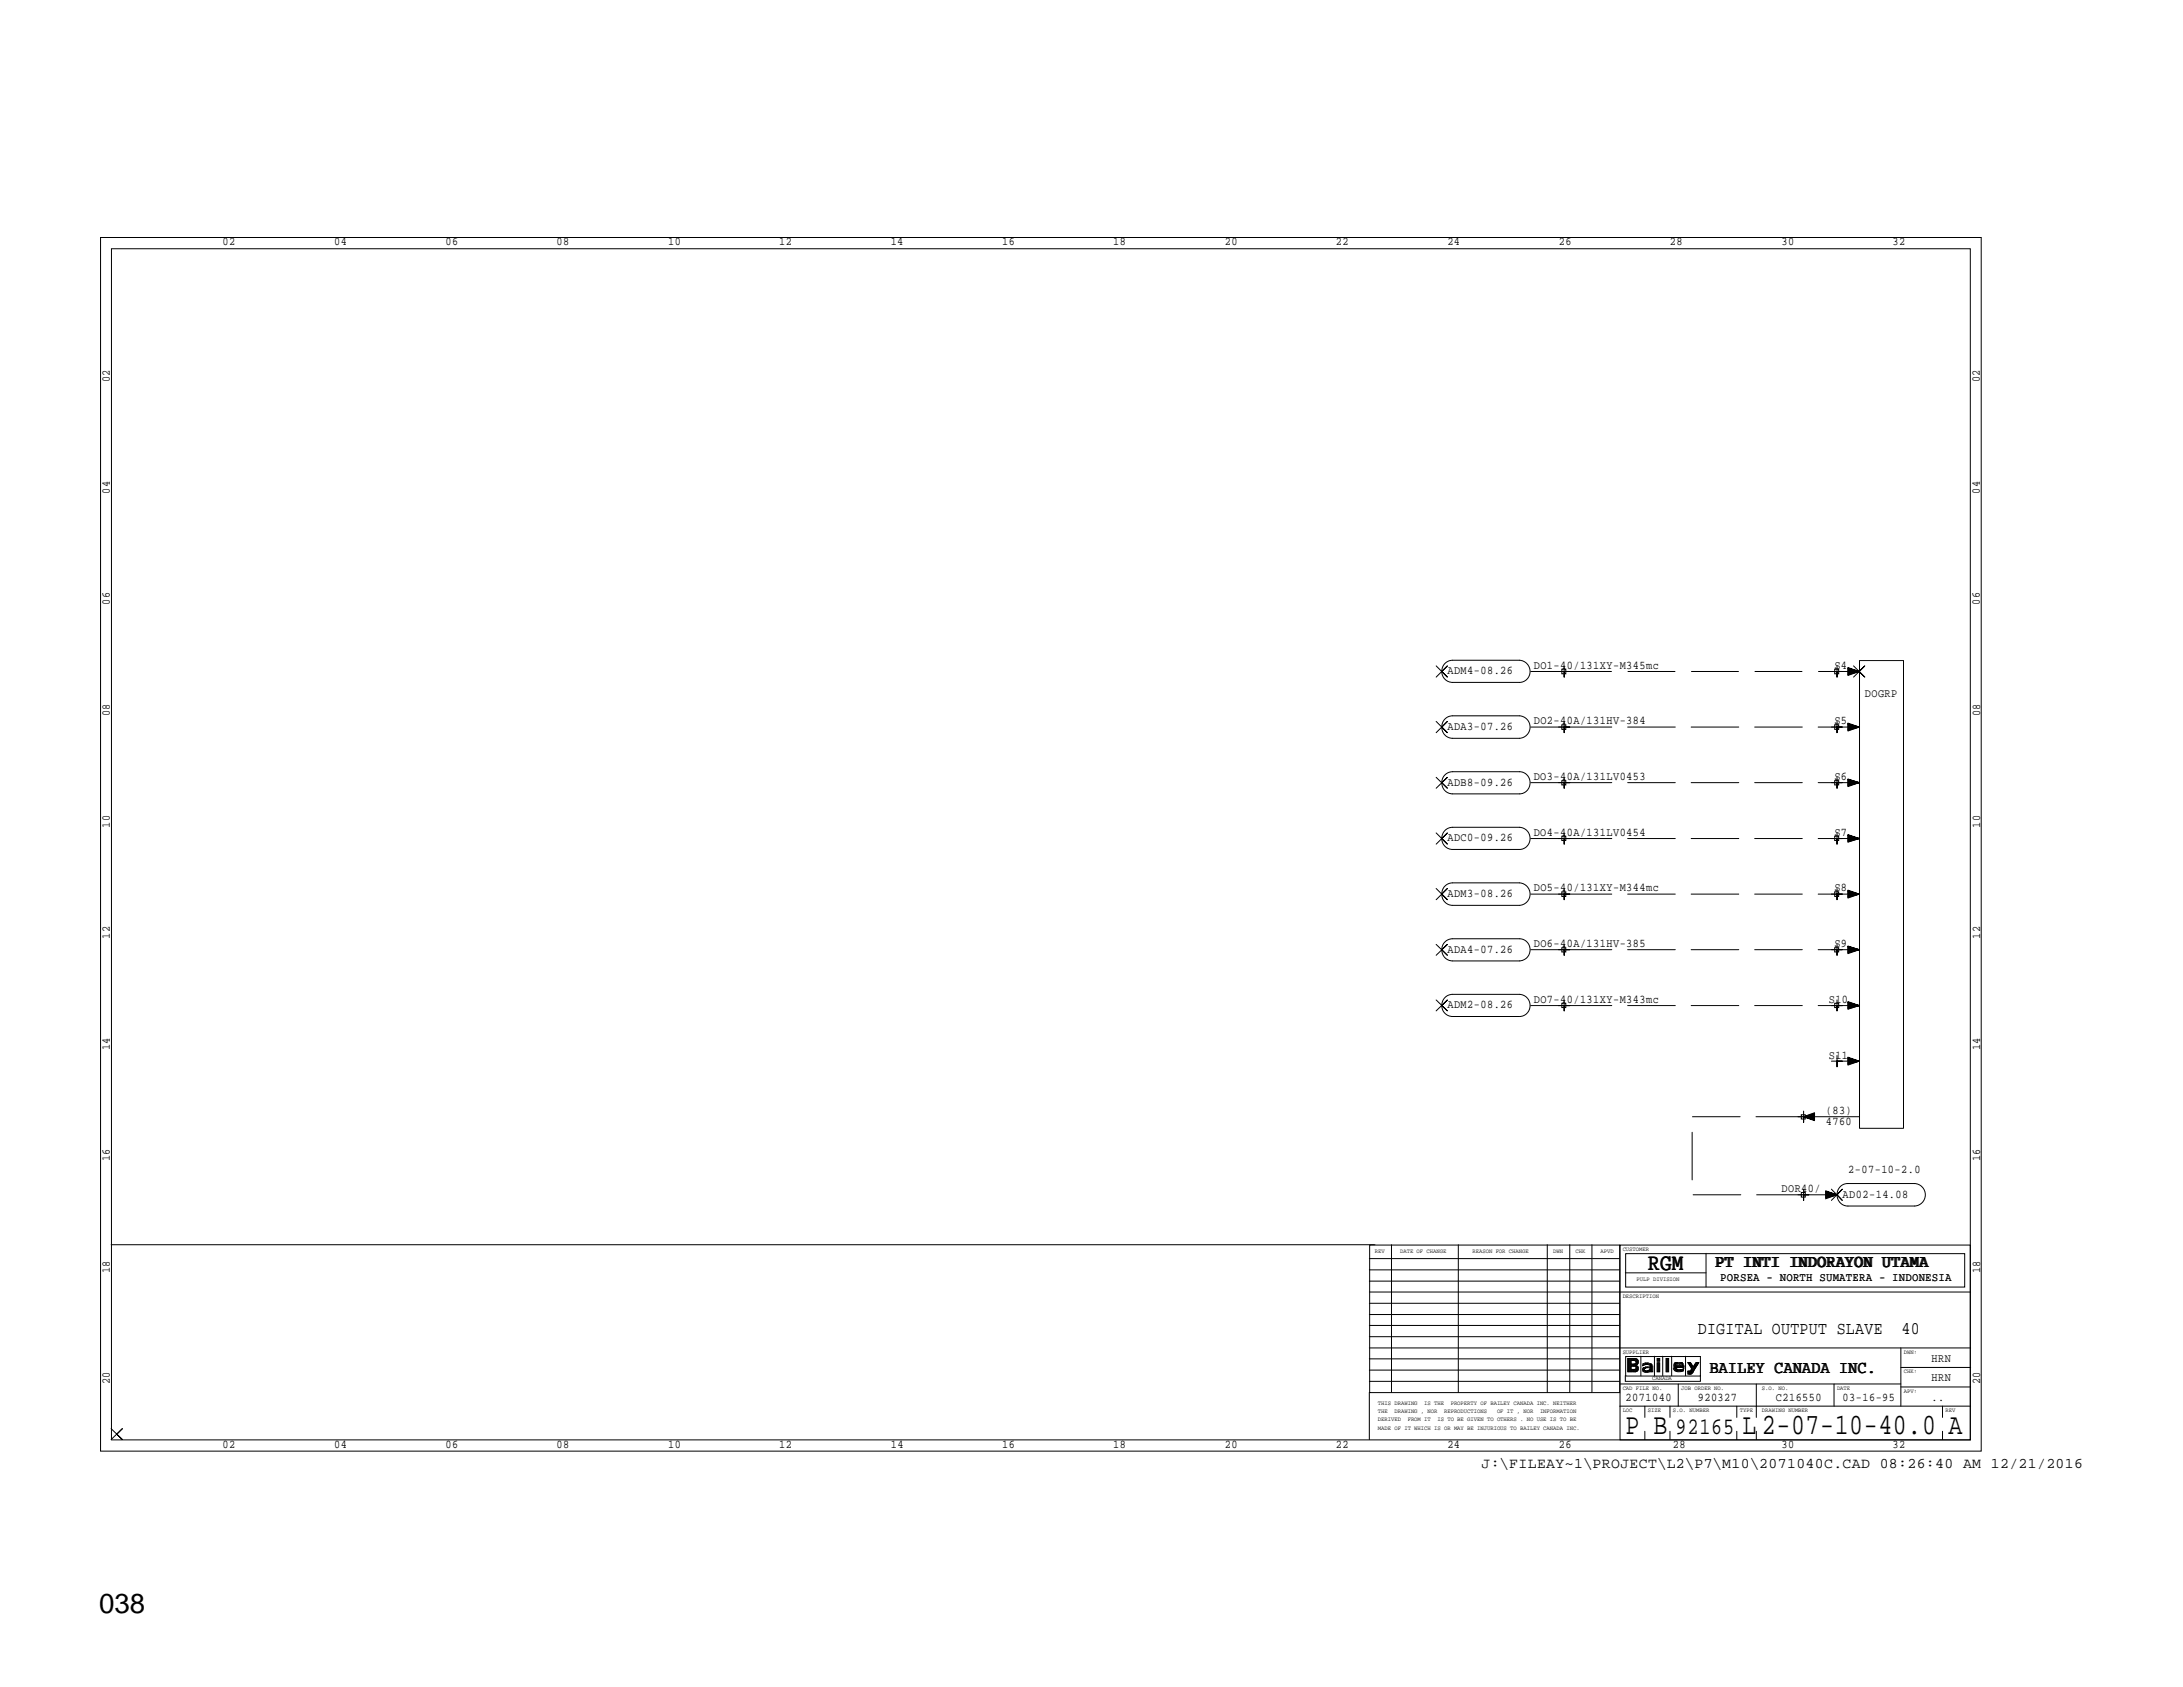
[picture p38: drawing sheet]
<svg xmlns="http://www.w3.org/2000/svg" width="279mm" height="216mm" viewBox="0 0 279 216" stroke-linecap="round" stroke-linejoin="round" font-family="sans-serif">
<defs><g id="words">
<g font-size="3.8">
<text x="208.1" y="183.5">P B</text>
<text x="223" y="183.5">L 2-07-10-40.0 A</text>
</g>
<text font-size="3.5" x="12.7" y="206.4">038</text>
<g font-size="3">
<text x="210.9" y="162.5">RGM</text>
<text x="214.5" y="183.6">92165</text>
</g>
<g font-size="2.3">
<text x="219.7" y="162.2">PT INTI INDORAYON UTAMA</text>
<text x="217.3" y="170.7">DIGITAL OUTPUT SLAVE</text>
<text x="243.4" y="170.7">40</text>
<text x="218.9" y="175.7">BAILEY CANADA INC.</text>
</g>
<text font-size="1.9" x="189.6" y="187.9">J:\FILEAY~1\PROJECT\L2\P7\M10\2071040C.CAD 08:26:40 AM 12/21/2016</text>
<g font-size="1.5">
<text x="28.5" y="31.4">02</text>
<text x="42.8" y="31.4">04</text>
<text x="57" y="31.4">06</text>
<text x="71.2" y="31.4">08</text>
<text x="85.5" y="31.4">10</text>
<text x="99.7" y="31.4">12</text>
<text x="114" y="31.4">14</text>
<text x="128.3" y="31.4">16</text>
<text x="142.5" y="31.4">18</text>
<text x="156.8" y="31.4">20</text>
<text x="171" y="31.4">22</text>
<text x="185.2" y="31.4">24</text>
<text x="199.5" y="31.4">26</text>
<text x="213.7" y="31.4">28</text>
<text x="228" y="31.4">30</text>
<text x="242.2" y="31.4">32</text>
<text x="14.1" y="48.9" transform="rotate(-90 14.1 48.9)">02</text>
<text x="253.4" y="48.9" transform="rotate(-90 253.4 48.9)">02</text>
<text x="14.1" y="63.2" transform="rotate(-90 14.1 63.2)">04</text>
<text x="253.4" y="63.2" transform="rotate(-90 253.4 63.2)">04</text>
<text x="14.1" y="77.4" transform="rotate(-90 14.1 77.4)">06</text>
<text x="253.4" y="77.4" transform="rotate(-90 253.4 77.4)">06</text>
<text x="185.3" y="86.3">ADM4-08.26</text>
<text x="196.3" y="85.6">DO1-40/131XY-M345mc</text>
<text x="234.8" y="85.6">S4</text>
<text x="238.7" y="89.2">DOGRP</text>
<text x="14.1" y="91.7" transform="rotate(-90 14.1 91.7)">08</text>
<text x="185.3" y="93.4">ADA3-07.26</text>
<text x="196.3" y="92.7">DO2-40A/131HV-384</text>
<text x="234.8" y="92.7">S5</text>
<text x="253.4" y="91.7" transform="rotate(-90 253.4 91.7)">08</text>
<text x="185.3" y="100.5">ADB8-09.26</text>
<text x="196.3" y="99.8">DO3-40A/131LV0453</text>
<text x="234.8" y="99.8">S6</text>
<text x="14.1" y="105.9" transform="rotate(-90 14.1 105.9)">10</text>
<text x="185.3" y="107.7">ADC0-09.26</text>
<text x="196.3" y="106.9">DO4-40A/131LV0454</text>
<text x="234.8" y="106.9">S7</text>
<text x="253.4" y="105.9" transform="rotate(-90 253.4 105.9)">10</text>
<text x="185.3" y="114.8">ADM3-08.26</text>
<text x="196.3" y="114.1">DO5-40/131XY-M344mc</text>
<text x="234.8" y="114.1">S8</text>
<text x="14.1" y="120.1" transform="rotate(-90 14.1 120.1)">12</text>
<text x="185.3" y="121.9">ADA4-07.26</text>
<text x="196.3" y="121.2">DO6-40A/131HV-385</text>
<text x="234.8" y="121.2">S9</text>
<text x="253.4" y="120.1" transform="rotate(-90 253.4 120.1)">12</text>
<text x="185.3" y="129">ADM2-08.26</text>
<text x="196.3" y="128.3">DO7-40/131XY-M343mc</text>
<text x="234.1" y="128.3">S10</text>
<text x="14.1" y="134.4" transform="rotate(-90 14.1 134.4)">14</text>
<text x="234.1" y="135.5">S11</text>
<text x="253.4" y="134.4" transform="rotate(-90 253.4 134.4)">14</text>
<text x="233.7" y="142.6">(83)</text>
<text x="14.1" y="148.6" transform="rotate(-90 14.1 148.6)">16</text>
<text x="233.7" y="144">4760</text>
<text x="253.4" y="148.6" transform="rotate(-90 253.4 148.6)">16</text>
<text x="228" y="152.6">DOR40/</text>
<text x="235.8" y="153.3">AD02-14.08</text>
<text x="236.6" y="150.1">2-07-10-2.0</text>
<text x="14.1" y="162.9" transform="rotate(-90 14.1 162.9)">18</text>
<text x="220.2" y="164">PORSEA - NORTH SUMATERA - INDONESIA</text>
<text x="253.4" y="162.9" transform="rotate(-90 253.4 162.9)">18</text>
<text x="14.1" y="177.2" transform="rotate(-90 14.1 177.2)">20</text>
<text x="208.1" y="179.3">2071040</text>
<text x="217.3" y="179.3">920327</text>
<text x="227.3" y="179.3">C216550</text>
<text x="235.8" y="179.3">03-16-95</text>
<text x="247.2" y="174.3">HRN</text>
<text x="247.2" y="176.8">HRN</text>
<text x="247.2" y="179.3">..</text>
<text x="253.4" y="177.2" transform="rotate(-90 253.4 177.2)">20</text>
<text x="28.5" y="185.3">02</text>
<text x="42.8" y="185.3">04</text>
<text x="57" y="185.3">06</text>
<text x="71.2" y="185.3">08</text>
<text x="85.5" y="185.3">10</text>
<text x="99.7" y="185.3">12</text>
<text x="114" y="185.3">14</text>
<text x="128.3" y="185.3">16</text>
<text x="142.5" y="185.3">18</text>
<text x="156.8" y="185.3">20</text>
<text x="171" y="185.3">22</text>
<text x="185.2" y="185.3">24</text>
<text x="199.5" y="185.3">26</text>
<text x="214.1" y="185.3">28</text>
<text x="228" y="185.3">30</text>
<text x="242.2" y="185.3">32</text>
</g>
<g font-size=".8">
<text x="176" y="160.4">REV</text>
<text x="179.2" y="160.4">DATE OF CHANGE</text>
<text x="188.5" y="160.4">REASON FOR CHANGE</text>
<text x="198.8" y="160.4">DWN</text>
<text x="201.6" y="160.4">CHK</text>
<text x="204.9" y="160.4">APVD</text>
<text x="207.7" y="160.1">CUSTOMER</text>
<text x="207.7" y="166.1">DESCRIPTION</text>
<text x="209.5" y="164">PULP DIVISION</text>
<text x="207.7" y="173.2">SUPPLIER</text>
<text x="243.7" y="173.2">DWN:</text>
<text x="176.4" y="179.8">THIS DRAWING</text>
<text x="182.3" y="179.8">IS THE</text>
<text x="185.7" y="179.8">PROPERTY OF BAILEY CANADA INC. NEITHER</text>
<text x="207.7" y="177.8">CAD FILE NO.</text>
<text x="211.5" y="176.7">CANADA</text>
<text x="215.2" y="177.8">JOB ORDER NO.</text>
<text x="225.5" y="177.8">S.O. NO.</text>
<text x="235.1" y="177.8">DATE</text>
<text x="243.7" y="178.2">APV:</text>
<text x="243.7" y="175.7">CHK:</text>
<text x="176.4" y="183">MADE OF IT WHICH IS OR MAY BE INJURIOUS TO BAILEY CANADA INC.</text>
<text x="176.4" y="181.9">DERIVED</text>
<text x="176.4" y="180.8">THE</text>
<text x="178.5" y="180.8">DRAWING , NOR</text>
<text x="180.2" y="181.9">FROM IT</text>
<text x="184" y="181.9">IS TO BE GIVEN TO OTHERS . NO USE IS TO BE</text>
<text x="184.8" y="180.8">REPRODUCTIONS</text>
<text x="191.6" y="180.8">OF IT , NOR</text>
<text x="197.1" y="180.8">INFORMATION</text>
<text x="207.7" y="180.7">LOC</text>
<text x="210.9" y="180.7">SIZE</text>
<text x="214.1" y="180.7">S.O. NUMBER</text>
<text x="222.7" y="180.7">TYPE</text>
<text x="225.5" y="180.7">DRAWING NUMBER</text>
<text x="249" y="180.7">REV</text>
</g>
</g></defs>
<path d="M200.2 85.9h34.9" fill="none" stroke="#000" stroke-width=".13" stroke-dasharray="6.1 2" stroke-linecap="butt"/>
<g fill="none" stroke="#000" stroke-width=".13">
<path d="M12.9 30.4h240.7v155.3h-240.7zM14.3 31.8h237.9v152.5h-237.9zM183.8 99.5l1.5 1.4-.8-.7 .8-.7-1.5 1.4M183.8 92.3l1.5 1.5-.8-.8 .8-.7-1.5 1.5M183.8 85.2l1.5 1.5-.8-.8 .8-.7-1.5 1.5M185.1 99l.4-.2h.4h8.6a1.42 1.42 0 0 1 1.3 1.4 1.42 1.42 0 0 1-1.3 1.4h-8.6a1.43 1.43 0 0 1-1.3-1 1.43 1.43 0 0 1 .5-1.6zM185.1 91.9l.4-.2 .4-.1h8.6a1.44 1.44 0 0 1 1.3 1.4 1.44 1.44 0 0 1-1.3 1.5h-8.6a1.45 1.45 0 0 1-1.3-1 1.45 1.45 0 0 1 .5-1.6zM185.1 84.8l.4-.2 .4-.1h8.6a1.42 1.42 0 0 1 1.3 1.4 1.42 1.42 0 0 1-1.3 1.4h-8.6a1.42 1.42 0 0 1-1.3-.9 1.42 1.42 0 0 1 .5-1.6zM195.9 93h4.3M195.9 85.9h4.3M199.9 99.9h.5v.6h-.5zM199.9 92.8h.5v.5h-.5z"/>
<path d="M199.9 85.6h.5v.6h-.5zM200.2 99.5v1.4v-.7h.7h-1.4M200.2 92.3v1.5v-.8h.7h-1.4M200.2 85.2v1.5v-.8h.7h-1.4M234.8 85.6h.5v.6h-.5zM234.8 92.8h.5v.5h-.5zM234.8 99.9h.5v.6h-.5zM235.1 85.2v1.5v-.8h.7h-1.4M235.1 92.3v1.5v-.8h.7h-1.4M235.1 99.5v1.4v-.7h.7h-1.4M236.5 99.9l1.5 .3-1.5-.2M236.5 99.8l1.5 .4-1.5-.3"/>
<path d="M236.5 99.7l1.5 .5-1.5 .5v-1l1.5 .5M236.5 93.4l1.5-.4-1.5 .5M236.5 93.3l1.5-.3-1.5 .3M236.5 93.1l1.5-.1-1.5 .2M236.5 93h1.5h-2.9M236.5 92.8l1.5 .2-1.5-.1M236.5 92.7l1.5 .3-1.5-.2M236.5 92.6l1.5 .4-1.5 .6v-1.1l1.5 .5M236.5 86.3l1.5-.4-1.5 .5M236.5 86.1l1.5-.2-1.5 .3M236.5 86l1.5-.1-1.5 .2M236.5 85.9h1.5h-2.9"/>
<path d="M236.5 85.7l1.5 .2-1.5-.1M236.5 85.6l1.5 .3-1.5-.3M236.5 85.5l1.5 .4-1.5 .5v-1l1.5 .5M237.2 85.2l1.5 1.5-.7-.8 .7-.7-1.5 1.5M238 84.5h5.6v59.9h-5.6zM183.8 106.6l1.5 1.4-.8-.7 .8-.7-1.5 1.4M183.8 113.7l1.5 1.4-.8-.7 .8-.7-1.5 1.4M185.1 106.2l.4-.3h.4h8.6a1.42 1.42 0 0 1 1.3 1.4 1.42 1.42 0 0 1-1.3 1.4h-8.6a1.42 1.42 0 0 1-1.3-1 1.42 1.42 0 0 1 .5-1.5zM185.1 113.3l.4-.2 .4-.1h8.6a1.44 1.44 0 0 1 1.3 1.4 1.44 1.44 0 0 1-1.3 1.5h-8.6a1.45 1.45 0 0 1-1.3-1 1.45 1.45 0 0 1 .5-1.6zM195.9 100.2h4.3M195.9 107.3h4.3M195.9 114.4h4.3"/>
<path d="M199.9 107h.5v.6h-.5zM199.9 114.1h.5v.6h-.5zM200.2 106.6v1.4v-.7h.7h-1.4M200.2 113.7v1.4v-.7h.7h-1.4M234.8 107h.5v.6h-.5zM234.8 114.1h.5v.6h-.5zM235.1 106.6v1.4v-.7h.7h-1.4M235.1 113.7v1.4v-.7h.7h-1.4M236.5 114.8l1.5-.4-1.5 .4M236.5 114.6l1.5-.2-1.5 .3M236.5 114.5l1.5-.1-1.5 .2M236.5 114.3l1.5 .1h-2.9"/>
<path d="M236.5 114.2l1.5 .2-1.5-.1M236.5 114.1l1.5 .3-1.5-.3M236.5 114l1.5 .4-1.5 .5v-1l1.5 .5M236.5 107.7l1.5-.4-1.5 .4M236.5 107.5l1.5-.2-1.5 .3M236.5 107.4l1.5-.1-1.5 .1M236.5 107.2l1.5 .1h-2.9M236.5 107.1l1.5 .2-1.5-.2M236.5 106.9l1.5 .4-1.5-.3M236.5 106.9l1.5 .4-1.5 .5v-1l1.5 .5M236.5 100.5l1.5-.3-1.5 .4M236.5 100.4l1.5-.2-1.5 .3"/>
<path d="M236.5 100.2h1.5l-1.5 .1M236.5 100.1l1.5 .1h-2.9M183.8 120.9l1.5 1.4-.8-.8 .8-.6-1.5 1.4M183.8 128l1.5 1.4-.8-.7 .8-.7-1.5 1.4M185.1 120.4l.4-.2 .4-.1h8.6a1.42 1.42 0 0 1 1.3 1.5 1.42 1.42 0 0 1-1.3 1.4h-8.6a1.43 1.43 0 0 1-1.3-1 1.43 1.43 0 0 1 .5-1.6zM185.1 127.5l.4-.2h.4h8.6a1.42 1.42 0 0 1 1.3 1.4 1.42 1.42 0 0 1-1.3 1.4h-8.6a1.42 1.42 0 0 1-1.3-1 1.42 1.42 0 0 1 .5-1.6zM195.9 121.5h4.3M195.9 128.7h4.3M199.9 121.3h.5v.5h-.5zM199.9 128.4h.5v.5h-.5zM200.2 120.9v1.4v-.8h.7h-1.4M200.2 128v1.4v-.7h.7h-1.4"/>
<path d="M234.8 121.3h.5v.5h-.5zM234.8 128.4h.5v.5h-.5zM235.1 120.9v1.4v-.8h.7h-1.4M235.1 128v1.4v-.7h.7h-1.4M235.1 135.1v1.4v-.7h.7h-1.4M236.5 136.1l1.5-.3-1.5 .4M236.5 136l1.5-.2-1.5 .3M236.5 135.9l1.5-.1-1.5 .1M236.5 135.7l1.5 .1h-2.9M236.5 135.6l1.5 .2-1.5-.1M236.5 135.5l1.5 .3-1.5-.3M236.5 135.4l1.5 .4-1.5 .5v-1l1.5 .5"/>
<path d="M236.5 129l1.5-.3-1.5 .4M236.5 128.9l1.5-.2-1.5 .2M236.5 128.7h1.5l-1.5 .1M236.5 128.6l1.5 .1h-2.9M236.5 128.5l1.5 .2-1.5-.2M236.5 128.3l1.5 .4-1.5-.3M236.5 128.3l1.5 .4-1.5 .5v-1l1.5 .5M236.5 121.9l1.5-.4-1.5 .5M236.5 121.8l1.5-.3-1.5 .3M236.5 121.6l1.5-.1-1.5 .2M236.5 121.5h1.5h-2.9M236.5 121.3l1.5 .2-1.5-.1"/>
<path d="M236.5 121.2l1.5 .3-1.5-.2M236.5 121.1l1.5 .4-1.5 .5v-.9l1.5 .4M14.2 159.3h161.8M175.3 159.3h32v18.9h-32zM178.1 159.3v18.9M186.6 159.3v18.9M198 159.3v18.9M200.9 159.3v18.9M203.7 159.3v18.9M207.3 159.3h44.9v25h-44.9zM230.5 142.7h.6v.5h-.6zM230.5 152.6h.6v.6h-.6z"/>
<path d="M230.8 142.2v1.4v-.7h.7h-1.4M230.8 142.9l1.4 .5v-1l-1.4 .5 1.4 .4M230.8 152.2v1.4v-.7h.7h-1.4M232.2 142.5l-1.4 .4 1.4-.3M232.2 142.7l-1.4 .2 1.4-.2M232.2 142.8l-1.4 .1h1.4M232.2 143.1l-1.4-.2 1.4 .2M232.2 143.2l-1.4-.3 1.4 .4M233.7 153.2l1.4-.3-1.4 .4M233.7 153.1l1.4-.2-1.4 .3M233.7 153l1.4-.1-1.4 .1M233.7 152.8l1.4 .1h-1.4"/>
<path d="M233.7 152.7l1.4 .2-1.4-.1M233.7 152.5l1.4 .4-1.4-.3M233.7 152.5l1.4 .4-1.4 .5v-1l1.4 .5h-4.3M234.4 152.2l1.4 1.4-.7-.7 .7-.7-1.4 1.4M235.7 151.7l.3-.2h.5h8.6a1.44 1.44 0 0 1 1.3 1.4 1.44 1.44 0 0 1-1.3 1.4h-8.6a1.45 1.45 0 0 1-1.3-1 1.45 1.45 0 0 1 .5-1.6zM238 142.9h-7.2l1.4 .1M175.3 176.8h32M175.3 175.3h32M175.3 173.9h32M175.3 171.1h32M175.3 169.6h32M175.3 168.2h32"/>
<path d="M175.3 166.8h32M175.3 164h32M175.3 162.5h32M175.3 161.1h32M175.3 178.2v6M207.3 180h44.9M207.3 177.1h36M208 176.1v.7h9.6v-.7M208 162.9h10.4M208.1 173.6h9.5v2.5h-9.5zM208.1 160.4h43.4v4.3h-43.4zM208.4 173.9v1.7"/>
<path d="M208.5 173.9v1.7M208.6 173.9v1.7M208.7 173.9v1.7M208.8 173.9v.2M208.8 174.6v.2M208.8 175.3v.3M208.9 173.9v.2M208.9 174.6v.2M208.9 175.3v.3M209 173.9v.2M209 174.6v.2M209 175.3v.3"/>
<path d="M209.1 173.9v.2M209.1 174.6v.2M209.1 175.3v.3M209.2 173.9v.2M209.2 174.6v.2M209.3 173.9v.2h-.6v.5h.6v.2M209.3 174.8l.1 .2-.1 .2-.1 .1v.3M209.3 174.2l.1 .2-.1 .1h-.1M209.3 174.7a.42 .42 0 0 1 .4 .5 .42 .42 0 0 1-.4 .4v-.3h-.6v-.5h.6M209.3 173.9a.42 .42 0 0 1 .4 .4 .42 .42 0 0 1-.4 .4M209.3 173.9h-1v1.7h1v-.3M209.3 173.9v.2"/>
<path d="M209.3 174.6v.2M209.4 173.9v.3M209.4 174.5v.4M209.4 175.2v.4M209.5 173.9v.7M209.5 174.8v.7M209.6 174v.6M209.6 174.8v.7M209.7 174.1v.4M209.7 174.9v.4M210 173.6v2.5M210.2 175.4l.3 .2h.2"/>
<path d="M210.3 175v.4v-.1l-.1-.1 .2-.2v.5M210.3 174.7v-.2l-.1 .3 .6-.2 .4 .2M210.4 174.5v.2M210.4 175v.5M210.4 174.5v.1M210.5 180v1.4M210.5 174.4v.2M210.5 175v.1M210.5 175.4v.2M210.6 174.9v.2l-.2 .2 .2 .3M210.6 174.4v.2M210.6 174.9v.2"/>
<path d="M210.6 175.4v.2M210.7 174.4v.2M210.7 174.9v.1M210.7 175.4v.2M210.8 174.4v.2M210.8 174.9v.1M210.8 175.4v.2M210.9 175.6v-.2v.2M210.9 174.4v.2M210.9 174.9v.1M211 174.4v.2M211 174.9v.1"/>
<path d="M211 175.3v.3M211.1 174.5v.1M211.1 174.9v.1M211.1 175.3v.2M211.2 175.3l-.7 .2M211.2 174.5v.2M211.2 175.5l-.5 .1M211.2 174.5l-.1 .8M211.2 174.6l.2 .2M211.2 174.8v.8M211.3 174.5v1.1M211.4 174.6v1"/>
<path d="M211.5 174.6v1M211.5 174.8v.8h-.3v-.3M211.7 173.6v2.5M212.1 173.9h.3v.3h-.3zM212.1 174.4h.3v1.2h-.3zM212.2 173.9v.3M212.2 174.4v1.2M212.3 173.9v.3M212.3 174.4v1.2M212.4 173.9v.3M212.4 174.4v1.2M212.8 173.6v2.5"/>
<path d="M213.2 173.9h.4v1.7h-.4zM213.3 173.9v1.7M213.4 173.9v1.7M213.5 173.9v1.7M213.7 180v1.4M214 173.6v2.5M214.2 175.1l.2 .4M214.3 174.5v.8M214.4 174.4h.3v.1M214.4 174.4l-.2 .3v.4M214.4 174.4v.9M214.5 175a.45 .45 0 0 0 .6 .3"/>
<path d="M214.5 175.5l.4 .1 .5-.1M214.5 174.4v1M214.5 174.5v.2M214.5 174.8h.7v.2M214.6 174.4v.2M214.6 174.8v.2M214.6 175.1v.4M214.6 174.6h.2l.3 .1M214.7 174.4v.1M214.7 174.8v.2M214.7 175.2v.3M214.7 175.3v.2"/>
<path d="M214.8 177.1v2.9M214.8 174.4v.1M214.8 174.8v.2M214.8 175.3v.2M214.9 174.4v.1M214.9 174.8v.2M214.9 175.3v.2M215 174.4v.1M215 174.8v.2M215 175.3v.2M215.1 174.8v.2M215.1 175.3v.2"/>
<path d="M215.1 174.4v.2M215.2 174.4v.2M215.2 175.3v.2M215.3 174.5v.3M215.3 174.4v.6M215.3 175.3v.2M215.3 174.5l-.2-.1v.1M215.3 175.2v.2M215.4 175.2v.2l.1-.3-.6 .2v.2M215.4 174.5v.5M215.5 174.7v.3h-1M215.7 173.6v2.5"/>
<path d="M216 175.6h.4M216.1 174.4v.1M216.1 175.5v.4M216.2 174.4v.2M216.2 175.5v.4M216.2 174.4v.3M216.3 175.5h-.3v.1M216.3 175.5v.4h-.3v-.3M216.3 174.4v.4M216.4 174.4v.5M216.4 175.5v.4M216.4 174.4h-.4l.7 1.1"/>
<path d="M216.4 174.4l.3 .5M216.4 175.2l-.1 .3M216.4 174.5v.5M216.4 175.4v.5M216.5 174.6v.5M216.5 175.2v.6M216.6 174.7v1M216.7 175.5l-.1 .2-.3 .2M216.7 174.9v.7M216.8 174.8v.6M216.9 174.7v.6M216.9 174.6v.5"/>
<path d="M217 174.5v.5M217.1 174.4v.5M217.1 174.4l-.4 .5M217.1 174.4h.3M217.2 174.4v.4M217.2 174.4v.3M217.3 174.4v.2M217.4 174.4v.1M217.4 174.4l-.7 1.2v-.8M217.4 174.4l-.7 1.1M218.4 160.4v4.3M222.3 180v1.4"/>
<path d="M224.8 177.1v4.3M234.7 177.1v2.9M243.3 177.5h8.9M243.3 175h8.9M243.3 172.5v7.5M248.6 180v1.4M252.2 172.5h-76.9M252.2 165.4h-76.9M14.2 182.8l1.5 1.4-.8-.6 .8-.8-1.5 1.4M210.5 183.2v1M213.7 183.2v1M222.3 183.2v1"/>
<path d="M224.8 183.2v1M248.6 183.2v1"/>
</g>
<path d="M200.2 93h34.9M200.2 107.3h34.9M200.2 100.2h34.9M200.2 114.4h34.9M200.2 121.5h34.9M200.2 128.7h34.9M230.8 142.9h-14.2v10h14.2" fill="none" stroke="#000" stroke-width=".13" stroke-dasharray="6.1 2"/>
<use href="#words"/>
</svg>
